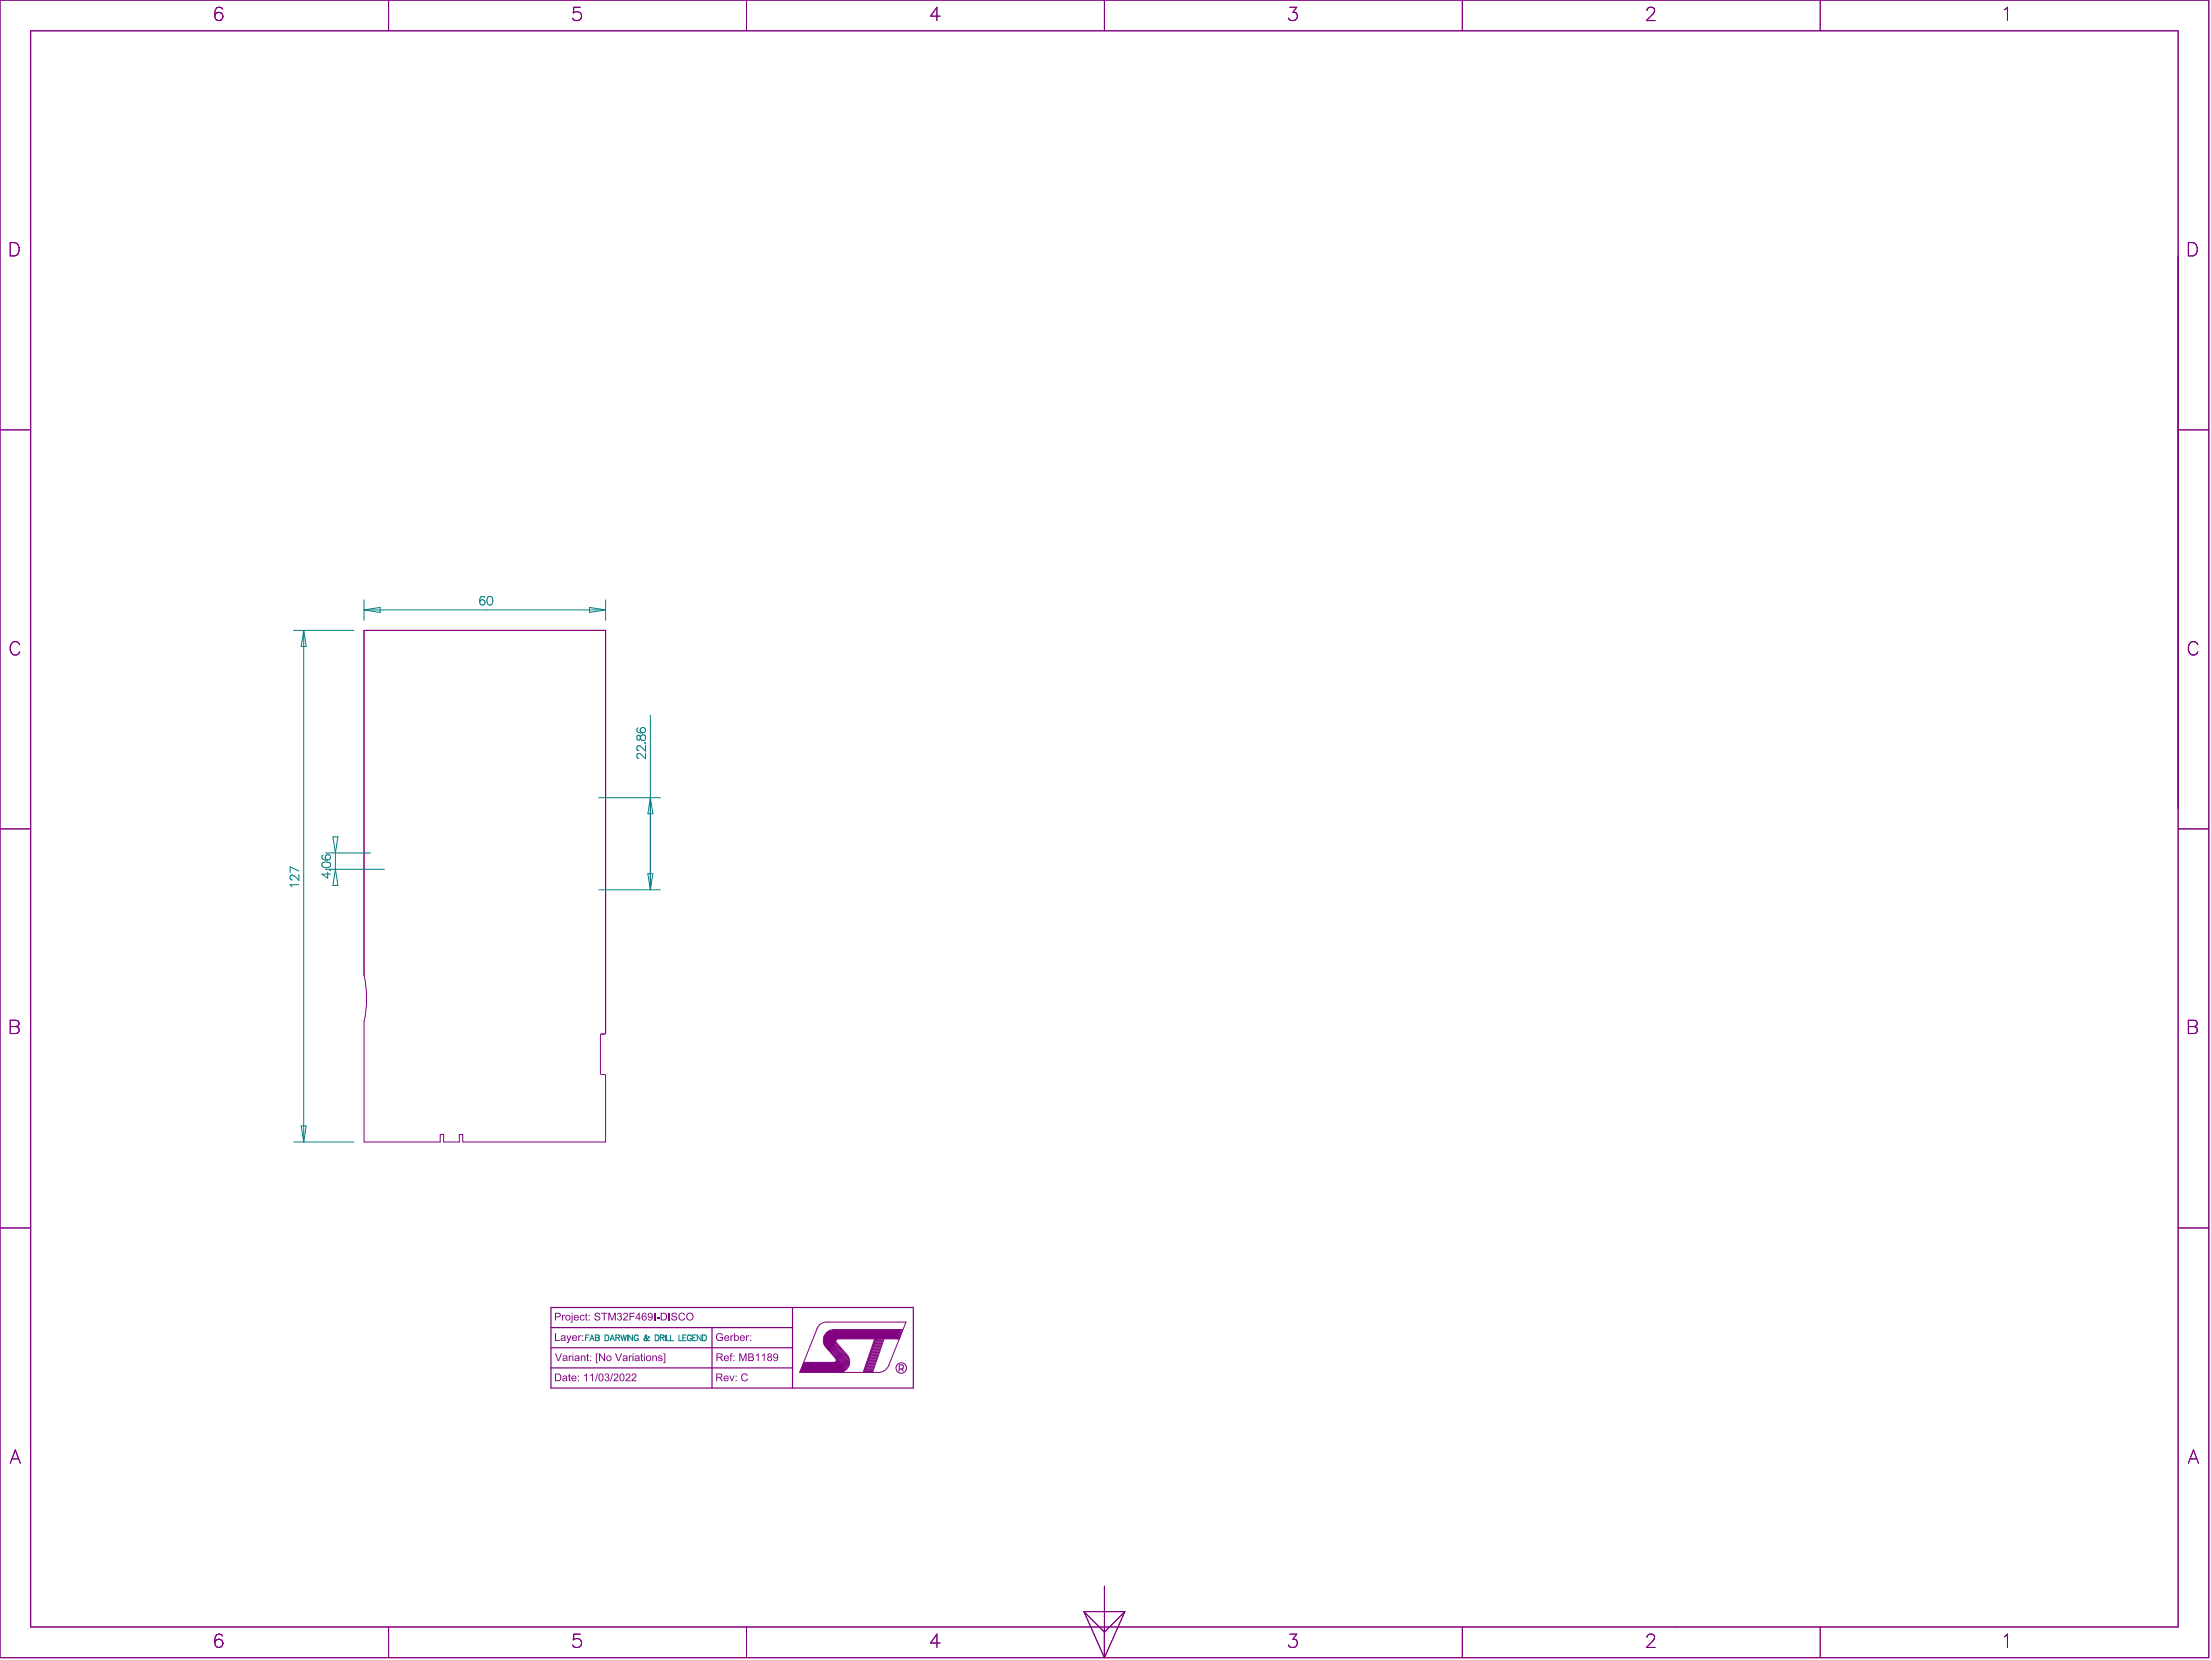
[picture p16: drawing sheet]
<svg xmlns="http://www.w3.org/2000/svg" width="1828mm" height="1372mm" viewBox="0 0 1828 1372" stroke-linecap="round" stroke-linejoin="round" font-family="sans-serif">
<g fill="#800080">
<path d="M664 1126h27l1-3 7 9-2 2h-36z"/>
<path d="M685 1100l4-1h55v8h-52l-2 5-4 5-5-7v-5z"/>
</g>
<path d="M456 1097h199M456 1081h299v66h-299zM589 1097v50M655 1081v66M456 1114h199M456 1131h199M714 1134h8" fill="none" stroke="#800080" stroke-width="1"/>
<g fill="none" stroke="#800080" stroke-width=".85">
<path d="M676 1098l-15 36h64M684 1093h65l-14 36M690 1099h56l-2 8h-13M744 1099l-3 8M744 1099l-2 8M745 1099l-2 8M681 1111l18 21M682 1111l18 20M682 1110l18 21M683 1107h43M683 1110l17 20M683 1109l18 21"/>
<path d="M684 1114l10 12h-30M684 1109l17 20M684 1109l18 20M684 1102l18 20M684 1106l18 21M684 1103l18 21M684 1108l18 20M684 1107l18 21M685 1106l17 20M685 1105l17 20M692 1110l8 9M724 1106l-10 28"/>
<path d="M724 1106l-9 27M725 1106l-10 27M725 1106l-9 27M726 1106l-9 27M727 1106l-9 27M728 1106l-10 27M729 1106l-10 27M730 1106l-10 27M731 1106l-10 27M731 1106l-9 28M743 1131h3h1v-2l-1-1h-3v5M745 1131l2 2"/>
</g>
<g fill="#800080">
<path d="M459 1102h1v6h3h-4z"/>
<path d="M468 1104h1l1 3 2-3h1l-3 5-1 1v-1h1v-1z"/>
<path d="M478 1104h1h2l-1 1h-1v3h-1z"/>
<path d="M470 1136l1-1v2h1v1h-1v3h1v1l-2-1v-3z"/>
<path d="M483 1137l2-2v7v-5h-2z"/>
<path d="M488 1137l2-2v7v-5h-2z"/>
<path d="M494 1135l-1 7h-1z"/>
<path d="M500 1136l3-1 1 2a.8 .8 0 0 0-1 1 .8 .8 0 0 0 1 1v1l-1 1-1 1-2-1v-1h1l1 1 1-1v-1h-2v-1l2-1v-1h-2v1h-1z"/>
<path d="M506 1135h1l-2 7h-1z"/>
<path d="M508 1136l2-1 1 1v2l-3 3h3v1h-4l4-5-1-1h-1l-1 1h-1z"/>
<path d="M518 1136l1-1 2 1v2l-3 3h3v1h-4l3-5-1-1h-1v1h-1z"/>
<path d="M523 1136l2-1 1 1v2l-3 3h3v1h-4l3-5v-1h-1l-1 1h-1z"/>
<path d="M603 1137h1l1 4 1-4h1l-1 5h-1z"/>
<path d="M614 1136l2-1 2 1v1h-1v-1h-2l-1 2v2l1 1h2l1-2v1l-1 1-2 1-2-1v-3z"/>
<path d="M459 1119h1l2 5 2-5h1l-3 6h-1z"/>
<path d="M470 1120h1v1l1-1h1v1h-1l-1 1v3h-1z"/>
<path d="M480 1120h1v1l2-1 1 1v4h-1v-3l-1-1h-1v4h-1z"/>
<path d="M485 1119h1v1h1v1h-1v3h1v1l-2-1v-3z"/>
<path d="M493 1119h1h-1v7h1v1h-1z"/>
<path d="M495 1119h1l3 5v-5h1v6h-1l-3-5v5h-1z"/>
<path d="M508 1119h1l2 5 2-5h1l-2 6h-1z"/>
<path d="M520 1120h1v1l1-1h1l-1 1-1 1v3h-1z"/>
<path d="M530 1119h1v1h1v1h-1v3h1v1h-2v-1v-3h-1z"/>
<path d="M539 1120h1v1l2-1 1 1v4h-1v-3l-1-1h-1v4h-1z"/>
<path d="M545 1120h1l2 1v1l-2-1h-1v1l3 1-1 2h-2l-1-1 1-1 1 1h1v-1l-3-1z"/>
<path d="M548 1119h2v8h-2v-1h1v-7h-1z"/>
<path d="M593 1102h3l1 1 1 1h-1l-1-1h-2l-1 2 1 2 1 1 2-1v-1h-2v-1h3v3h-3h-2l-1-3z"/>
<path d="M604 1104h1h1v1h-1v3h-1z"/>
<path d="M617 1104h1h1v1h-1v3h-1z"/>
<path d="M604 1119l2-1v1h-1v1h1v1h-1v4h-1v-4h-1v-1h1z"/>
<path d="M611 1119h1l2 5 2-5h1v6h-1v-5l-1 5h-1l-2-6v6h-1z"/>
<path d="M625 1120l2-2v7v-5l-2 1z"/>
<path d="M630 1120l2-2v7v-5l-2 1z"/>
<path d="M465 1087h1h1v1l-1-1v1l-1 3z"/>
<path d="M480 1087h2h1v1l-2-1-1 2v1l1 1h1l1-1v1h-2h-1l-1-3z"/>
<path d="M484 1086l1-1v2h1h-1v3l1 1h-2v-4z"/>
<path d="M492 1086l2-1 2 1v1h-1v-1h-1h-2l1 1 3 2v1v1h-2l-2-1-1-1h1l1 1 1 1 2-1-1-1-3-1z"/>
<path d="M497 1085h5v1h-2v5h-1v-5h-2z"/>
<path d="M503 1085h1l2 5 2-5h1v6h-1v-5l-2 5-2-5v5h-1z"/>
<path d="M511 1085h1l2 1v1l-1 1 1 1v1l-1 1h-2l-1-1h1v1h1l2-2-1-1h-1l1-1v-1h-1l-1 1h-1z"/>
<path d="M516 1085h1l2 1v2l-3 3h3h-4l3-4-1-1h-1v1h-1z"/>
<path d="M520 1085h5v1h-4v2h3h-3v3h-1z"/>
<path d="M541 1085h1v6h-1z"/>
<path d="M543 1089h2h-2z"/>
<path d="M553 1085h1v6h-1z"/>
<path d="M555 1086l2-1 2 1 1 1h-1v-1h-1h-2v1l4 2-1 2h-2h-2v-2h1v1l1 1h2v-1l-4-3z"/>
<path d="M562 1085h2l2 1v1l-1-1h-2l-1 2v2l1 1h2l1-2h1l-1 2h-3l-2-1v-2z"/>
<path d="M465 1106v2h1l1-1v-1zM464 1104l2-1 1 1 1 4h-1h-2h-1v-1v-1l3-1-1-1-2 1z"/>
<path d="M474 1105v1h2v-2zM474 1104l1-1 2 1v2h-3l1 2 2-1-1 1h-1l-2-1v-1z"/>
<path d="M481 1104h1v1h-1zM481 1107h1v1h-1z"/>
<path d="M460 1136v5h2l1-2v-2l-1-1zM459 1135h3l2 1v3l-1 2-4 1z"/>
<path d="M466 1140v1h1l1-1v-1zM465 1137h2h2v5h-1v-1l-1 1-2-1v-1v-1h3l-1-2-2 1z"/>
<path d="M474 1138l-1 1h3l-1-1zM473 1137h2l1 1 1 1h-4v1l1 1 3-1-1 1-2 1-1-1-1-2z"/>
<path d="M478 1137h1v1h-1zM478 1141h1v1h-1z"/>
<path d="M496 1136v4l1 1 1-1v-3v-1zM496 1135h1l2 2v3l-1 2-2-1-1-1v-3z"/>
<path d="M513 1136v4v1h1l2-1-1-3-1-1zM513 1135h2l1 2v3l-1 2-2-1-1-1v-3z"/>
<path d="M593 1136v2l3-1v-1zM592 1135h4l1 1v2l-2 1 3 3h-1l-2-3h-2v3h-1z"/>
<path d="M599 1138v1h3l-1-1zM599 1137h2h1l1 2h-4l1 2 3-1-1 1-2 1-1-1-1-2z"/>
<path d="M608 1137h1v1h-1zM608 1141h1v1h-1z"/>
<path d="M466 1123v1h1h1v-1zM466 1121l1-1 2 1v4h-1v-1l-1 1h-2v-2h1l2-1v-1l-3 1z"/>
<path d="M473 1119h1h-1zM473 1120h1v5h-1z"/>
<path d="M476 1123v1h1h1v-1zM476 1121l1-1 2 1v4l-1-1-1 1h-2v-2h1l2-1v-1l-3 1z"/>
<path d="M488 1120h1v1h-1zM488 1124h1v1h-1z"/>
<path d="M502 1122a1.6 1.6 0 0 0 3 0 1.6 1.6 0 0 0-3 0zM501 1123a2.5 2.5 0 0 1 5 0 2.5 2.5 0 0 1-5 0z"/>
<path d="M516 1123v1h1h1v-1zM515 1121l2-1 2 1v4h-1v-1l-1 1-2-1v-1l2-1a.7 .7 0 0 0 1 0 .7 .7 0 0 0 0-1h-1l-2 1z"/>
<path d="M523 1119h1h-1zM523 1120h1v5h-1z"/>
<path d="M526 1123v1h1h1v-1zM525 1121l2-1 1 1 1 4h-1v-1l-2 1-1-1v-1l3-1-1-1-2 1z"/>
<path d="M532 1119h1h-1zM532 1120h1v5h-1z"/>
<path d="M535 1122a1.6 1.6 0 0 0 3 0 1.6 1.6 0 0 0-3 0zM534 1123a2.5 2.5 0 0 1 5 0 2.5 2.5 0 0 1-5 0z"/>
<path d="M600 1105v1h2v-2zM599 1104l2-1 2 1v2h-3l1 2 2-1-1 1h-1h-2v-3z"/>
<path d="M608 1105v2l1 1 1-1v-2l-1-1zM607 1102h1v2l1-1 2 2v2l-1 1h-2h-1z"/>
<path d="M613 1105l-1 1h3v-2zM612 1104l2-1 2 1v2h-4l2 2 2-1-1 1h-1l-2-1v-1z"/>
<path d="M620 1104h1v1h-1zM620 1107h1v1h-1z"/>
<path d="M593 1119v2h4l-1-2zM592 1119h4h1v2l-1 1 2 3h-1l-2-3h-2v3h-1z"/>
<path d="M600 1121l-1 1h3l-1-1zM599 1121l2-1 1 1 1 2h-4l1 1h3l-1 1h-2l-1-1-1-2z"/>
<path d="M606 1120h1v1h-1zM606 1124h1v1h-1z"/>
<path d="M620 1119v2h2v-2zM620 1122v2h2v-2zM619 1119h3h1v1l-1 2 1 1v2h-4z"/>
<path d="M635 1120a1 1 0 0 0 2 0 1 1 0 0 0-2 0zM635 1123a1.5 1.5 0 0 0 3 0 1.5 1.5 0 0 0-3 0zM635 1119h3v2a.7 .7 0 0 0-1 0 .7 .7 0 0 0 1 1v2v1h-2l-1-1-1-1 1-2z"/>
<path d="M640 1121a1.5 1.5 0 0 0 3 0 1.5 1.5 0 0 0-3 0zM640 1119h2l1 1v4l-1 1h-2l-1-1 1-1 1 1h1l1-2-2 1-1-1-1-1z"/>
<path d="M460 1086v2h3l-1-2zM459 1085h4l1 2-1 1-3 1v2h-1z"/>
<path d="M468 1089a1.6 1.6 0 0 0 3 0 1.6 1.6 0 0 0-3 0zM467 1089a2.5 2.5 0 0 1 5 0 2.5 2.5 0 0 1-5 0z"/>
<path d="M473 1085v1zM473 1087v5l-1 1 1-1z"/>
<path d="M476 1088l-1 1h3l-1-2zM475 1087h2h1l1 2h-4l1 2 3-1-1 1h-2h-1l-1-2z"/>
<path d="M487 1087h1v1h-1zM487 1090h1v1h-1z"/>
<path d="M528 1086l-2 3h2zM528 1085h1v4h1v1h-1v1h-1v-1h-3z"/>
<path d="M531 1085h2l2 1v1h-1l-2-1-1 1v1l2-1 1 1 1 2-1 1h-2l-1-1v-3zM531 1089a1.5 1.5 0 0 0 3 0 1.5 1.5 0 0 0-3 0z"/>
<path d="M536 1087a1.5 1.5 0 0 0 3 0 1.5 1.5 0 0 0-3 0zM536 1085h2l2 1-1 4-1 1h-1l-1-1 1 1h1l1-2v-1l-1 1h-2v-2z"/>
<path d="M547 1086v5l3-1 1-1-1-2-1-1zM546 1085h3l2 1 1 3-2 2h-4z"/>
<path d="M569 1086l-1 2 1 2 1 1 1-1 2-1-1-2-1-1zM567 1088a4 4 0 0 1 7 0 4 4 0 0 1-7 0z"/>
</g>
<g fill="none" stroke="#800080" stroke-width=".85">
<path d="M684 1093a9 9 0 0 0-8 5M690 1099a9 9 0 0 0-9 5 9 9 0 0 0 3 10M693 1106a1.9 1.9 0 0 0-2 2 1.9 1.9 0 0 0 1 2M700 1119a9 9 0 0 1-4 15M691 1123a1.8 1.8 0 0 1 0 2 1.8 1.8 0 0 1-2 1M735 1129a9 9 0 0 1-10 5"/>
<circle cx="745" cy="1131" r="4"/>
</g>
<circle cx="687" cy="1129" r=".8" fill="#800080"/>
<g fill="none" stroke="#800080" stroke-width=".83">
<path d="M0 0h1826v1370h-1826zM321 0v25M617 0v25M913 0v25M1209 0v25M1505 0v25M25 25h1776v1320h-1776zM0 355h25M1801 355h25M301 521h200v333l-1 1h-3h-1v32l1 1h3l1 1v55h-118l-1-6h-2v6h-13l-1-6h-2v6h-63v-100a87 87 0 0 0 0-38zM0 685h25M1801 685h25"/>
<path d="M0 1015h25M1801 1015h25M913 1311v59M896 1332h34M896 1332l17 38M896 1332l17 17 17-17M930 1332l-17 38M321 1345v25M617 1345v25M1209 1345v25M1505 1345v25"/>
</g>
<g fill="none" stroke="#800080" stroke-width=".85">
<path d="M184 8a3 3 0 0 0-5-1l-1 1v5M480 6h-5l-1 5a4 4 0 0 1 6 0 4 4 0 0 1-1 5 4 4 0 0 1-6-1M777 13h-8l6-7v11M1066 6h6l-3 4a4 4 0 0 1 4 4 4 4 0 0 1-5 3l-2-1-1-1M1362 9l1-2 3-1a2.7 2.7 0 0 1 2 4l-7 7h8M1657 8l3-2v11M8 201h4a6 6 0 0 1 4 5 6 6 0 0 1-4 6h-4zM1809 201h4a6 6 0 0 1 4 5 6 6 0 0 1-4 6h-4zM16 533a4 4 0 0 0-4-3 4 4 0 0 0-4 5 5 5 0 0 0 2 5 5 5 0 0 0 5 1l1-2M1817 533a4 4 0 0 0-4-3 4 4 0 0 0-4 5 5 5 0 0 0 1 5 5 5 0 0 0 6 1l1-2M8 843l7 1a2.5 2.5 0 0 1 0 4h-2a2.9 2.9 0 0 1 3 3 2.9 2.9 0 0 1-3 3h-5zM8 848h5"/>
<path d="M1809 843l7 1a2.5 2.5 0 0 1 0 4h-2a2.9 2.9 0 0 1 3 3 2.9 2.9 0 0 1-3 3h-5zM1809 848h5M8 1209l5-11 4 11M10 1206h5M1809 1209l5-11 4 11M1811 1206h5M184 1352a3 3 0 0 0-5-1l-1 2v5M480 1351h-5l-1 4a4 4 0 0 1 6 0 4 4 0 0 1-1 6 4 4 0 0 1-6-2M777 1358h-8l6-7v11M1066 1351h6l-3 4a4 4 0 0 1 4 4 4 4 0 0 1-5 3l-2-1-1-2M1362 1353l1-2h3a2.7 2.7 0 0 1 2 4l-7 7h8M1657 1353l3-2v11"/>
<circle cx="181" cy="14" r="3"/>
<circle cx="181" cy="1358" r="3"/>
</g>
<g fill="none" stroke="#008080" stroke-width=".83">
<path d="M301 496v17M401 494a2.1 2.1 0 0 0-3-1l-1 1v4M404 493a2.3 2.3 0 0 1 3 1 4 4 0 0 1-2 6 5 5 0 0 1-1-7zM501 496v17M301 504l13-2v4zM301 504h200M487 502l14 2-14 2zM243 521h50M251 521l2 13h-4zM251 521v423M538 591v144M527 608a2.7 2.7 0 0 0 1 4l1-1a2.6 2.6 0 0 1 1-3 2.6 2.6 0 0 1 3 0l1 2a2.1 2.1 0 0 1-2 2 2.1 2.1 0 0 1-2-2l-1-1a1.5 1.5 0 0 0-2-1z"/>
<path d="M528 602a2.1 2.1 0 0 0-1 3h1l3 1M533 614h1zM534 616v5l-4-4a2.2 2.2 0 0 0-3 0v2l1 1M534 622v5l-4-3a2.2 2.2 0 0 0-3-1v2l1 2M495 659h51M538 659l2 14h-4zM275 692h4l-2 13zM247 720l-7-4v5M266 713a5 5 0 0 1 7 1v1a4 4 0 0 1-7 0zM267 707a2.1 2.1 0 0 0-1 3h1l4 1M269 718h49M269 705h37"/>
<path d="M273 719h.1M277 705v13M277 718l2 14h-4zM247 731h-7l1 2M247 723v5l-3-4a2.2 2.2 0 0 0-4 0v2l2 1M271 721v5l-5-4h7M495 735h51M536 722h4l-2 13zM249 931h4l-2 13zM243 944h50M484 1106h2M487 1103h-3v5"/>
<path d="M488 1108l1-5 2 5M488 1106h3M492 1103l3 1v1l-1 1h1v2h-3zM492 1106h2M500 1103h2a2.5 2.5 0 0 1 1 3 2.5 2.5 0 0 1-1 2h-2zM504 1108l2-5 2 5M505 1106h2M509 1106l3-1v-1l-3-1v5M511 1106l1 2M513 1103l2 5 1-5 1 5 1-5M519 1103v5M523 1103v5l-3-5v5"/>
<path d="M528 1104a1.7 1.7 0 0 0-2-1 1.7 1.7 0 0 0-2 2v1a1.7 1.7 0 0 0 2 2 1.7 1.7 0 0 0 2-2h-1M533 1104l3 4M533 1104h1h1v1l-2 2v1M533 1104l2 3 1 1M533 1106v1v1M537 1105l-2 3h-2M537 1108h-1M542 1103h1a2.5 2.5 0 0 1 2 3 2.5 2.5 0 0 1-2 2h-1zM546 1106l3-1v-1l-3-1v5M548 1106l1 2M550 1103v5M551 1103v5h3"/>
<path d="M554 1103v5h3M561 1103v5h3M565 1106h1M567 1103h-2v5h2M572 1104a1.7 1.7 0 0 0-2-1 1.7 1.7 0 0 0-2 2v1a1.7 1.7 0 0 0 2 2 1.7 1.7 0 0 0 2-2h-1M573 1106h2M576 1103h-3v5h3M580 1103v5l-4-5v5M581 1103h2a2.5 2.5 0 0 1 1 3 2.5 2.5 0 0 1-1 2h-2z"/>
<circle cx="399" cy="498" r="2.2"/>
<circle cx="532" cy="603" r="2.2"/>
<circle cx="271" cy="709" r="2.2"/>
</g>
</svg>
